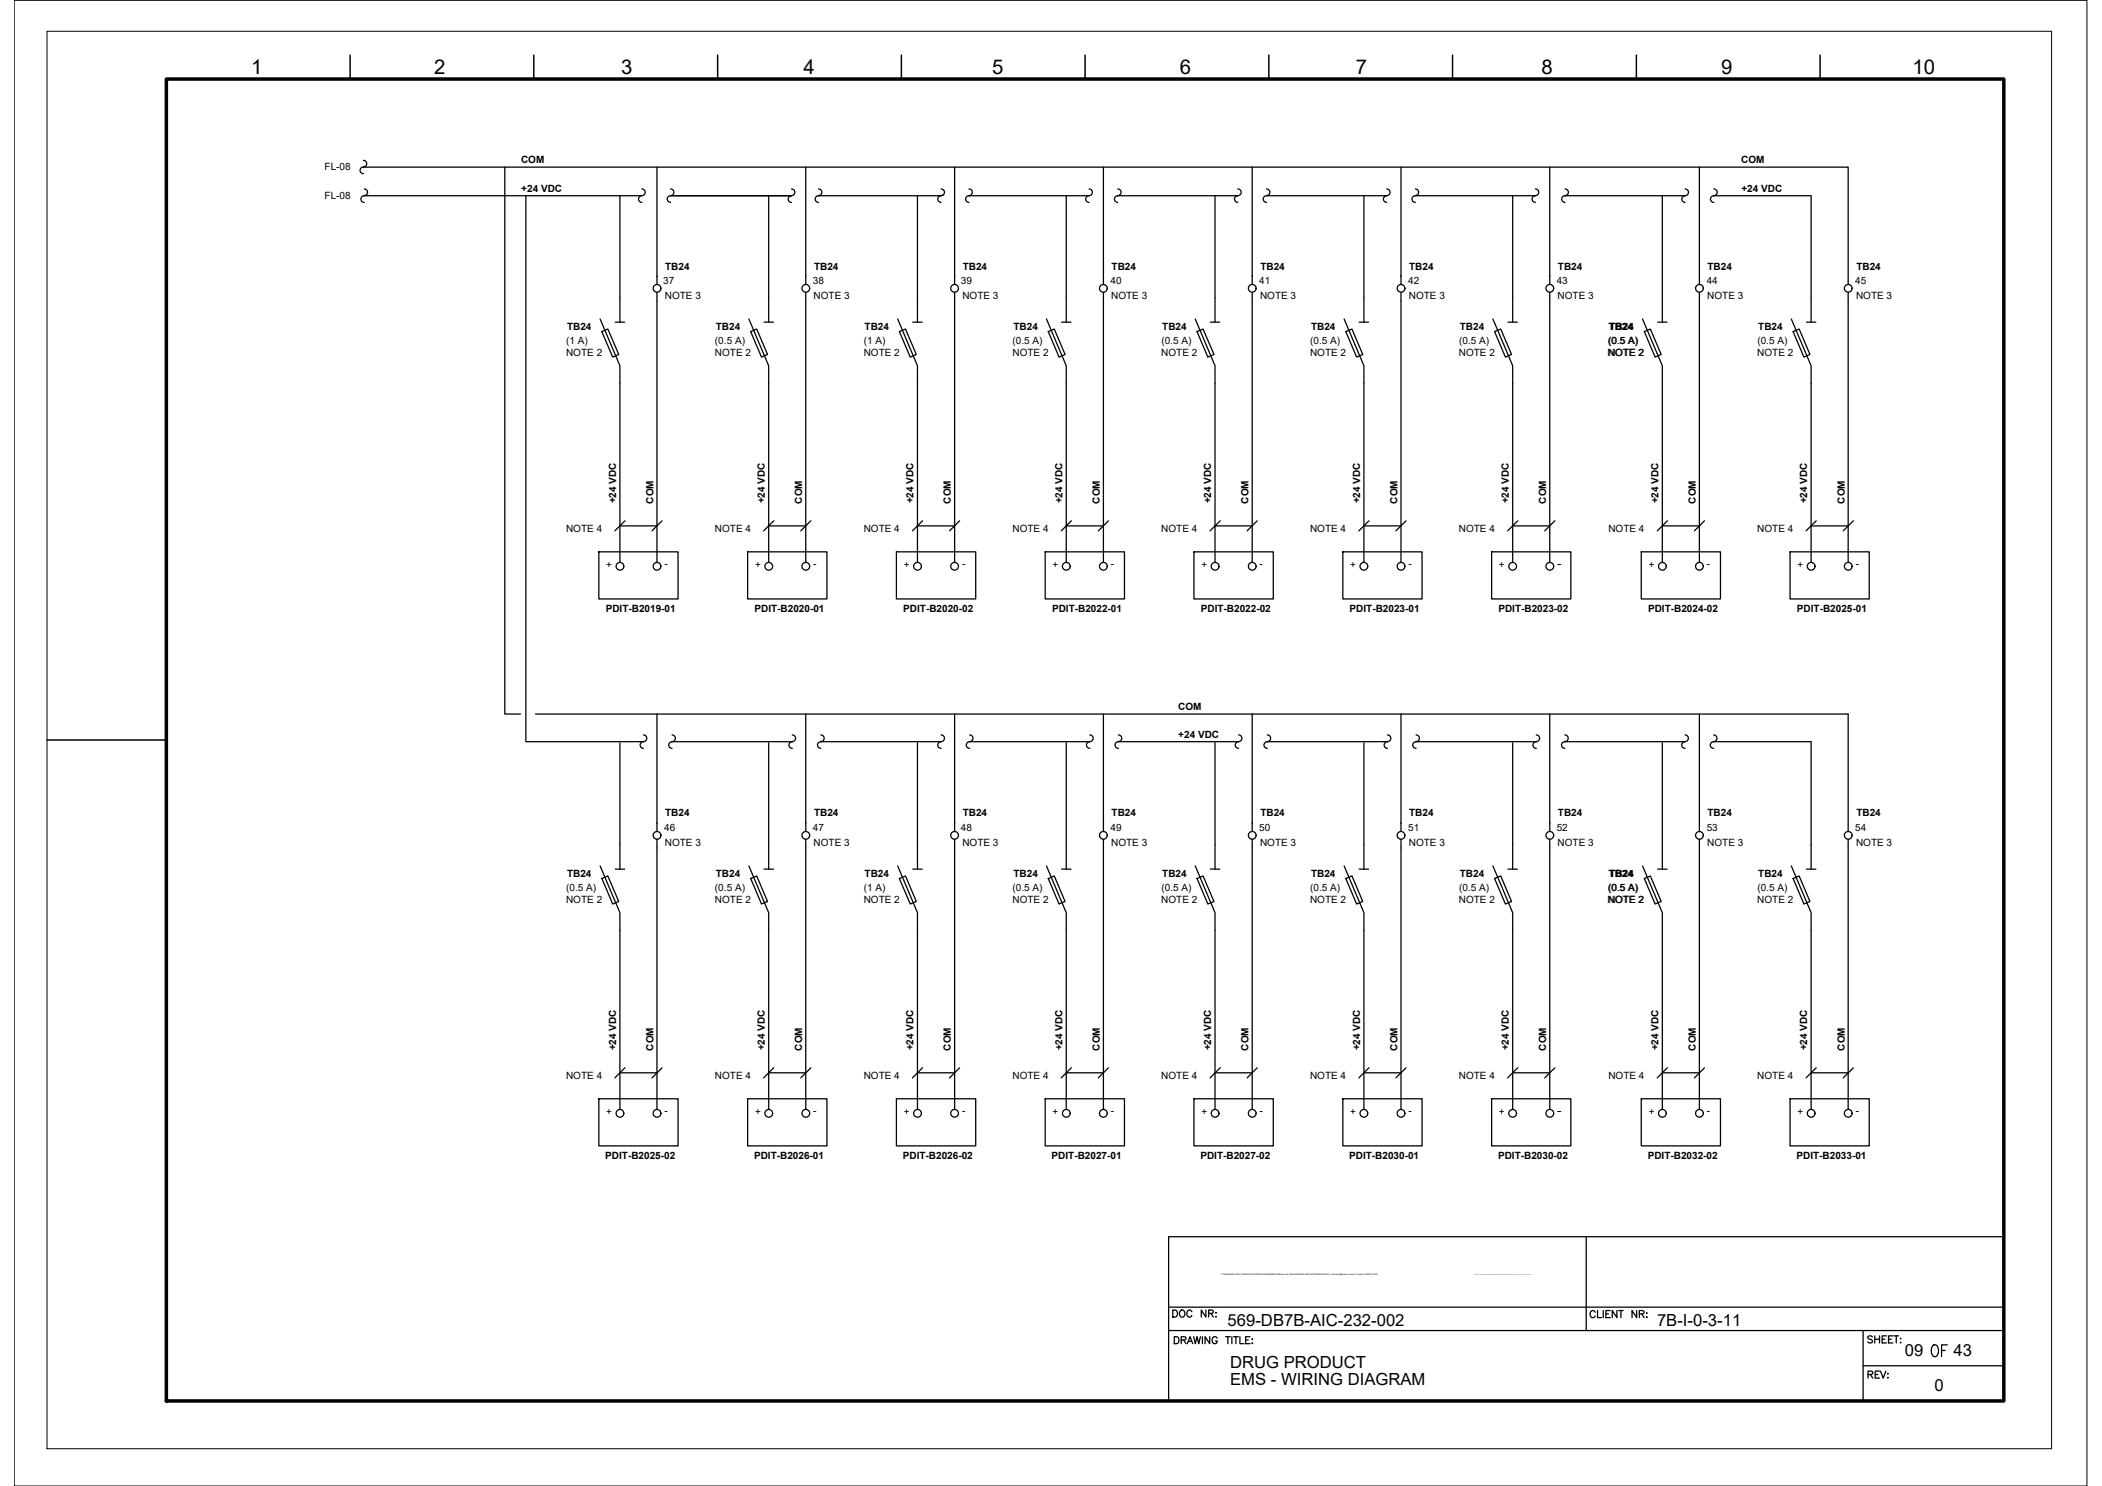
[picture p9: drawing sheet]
<svg xmlns="http://www.w3.org/2000/svg" width="420mm" height="297mm" viewBox="0 0 420 297" stroke-linecap="round" stroke-linejoin="round" font-family="sans-serif">
<defs><g id="words">
<text font-size="5.3" x="384.9" y="272.3">OF</text>
<g font-size="4.1">
<text x="50.2" y="14.8">1</text>
<text x="86.8" y="14.8">2</text>
<text x="124.1" y="14.8">3</text>
<text x="160.6" y="14.8">4</text>
<text x="198.3" y="14.8">5</text>
<text x="235.8" y="14.8">6</text>
<text x="271" y="14.8">7</text>
<text x="308.1" y="14.8">8</text>
<text x="344" y="14.8">9</text>
<text x="382.3" y="14.8">10</text>
</g>
<g font-size="3.3">
<text x="245.4" y="265">569-DB7B-AIC-232-002</text>
<text x="331.2" y="265.1">7B-I-0-3-11</text>
<text x="245.9" y="273.5">DRUG PRODUCT</text>
<text x="380.8" y="271.1">09</text>
<text x="390.5" y="271.1">43</text>
<text x="245.9" y="276.8">EMS - WIRING DIAGRAM</text>
<text x="386.7" y="278.1">0</text>
</g>
<g font-size="2">
<text x="64.9" y="33.9">FL-08</text>
<text x="104.2" y="32.6">COM</text>
<text x="348.1" y="32.6">COM</text>
<text x="64.9" y="39.8">FL-08</text>
<text x="104.2" y="38.3">+24 VDC</text>
<text x="348.1" y="38.3">+24 VDC</text>
<text x="132.9" y="53.9">TB24</text>
<text x="162.7" y="53.9">TB24</text>
<text x="192.4" y="53.9">TB24</text>
<text x="222.2" y="53.9">TB24</text>
<text x="251.9" y="53.9">TB24</text>
<text x="281.7" y="53.9">TB24</text>
<text x="311.4" y="53.9">TB24</text>
<text x="341.3" y="53.9">TB24</text>
<text x="371.1" y="53.9">TB24</text>
<text x="132.6" y="56.8">37</text>
<text x="132.9" y="59.8">NOTE 3</text>
<text x="162.5" y="56.8">38</text>
<text x="162.6" y="59.8">NOTE 3</text>
<text x="192.1" y="56.8">39</text>
<text x="192.4" y="59.8">NOTE 3</text>
<text x="222" y="56.8">40</text>
<text x="222.1" y="59.8">NOTE 3</text>
<text x="251.7" y="56.8">41</text>
<text x="251.9" y="59.8">NOTE 3</text>
<text x="281.5" y="56.8">42</text>
<text x="281.6" y="59.8">NOTE 3</text>
<text x="311.2" y="56.8">43</text>
<text x="311.3" y="59.8">NOTE 3</text>
<text x="341.1" y="56.8">44</text>
<text x="341.2" y="59.8">NOTE 3</text>
<text x="370.8" y="56.8">45</text>
<text x="371" y="59.8">NOTE 3</text>
<text x="113.2" y="71.1">NOTE 2</text>
<text x="113.2" y="68.7">(1 A)</text>
<text x="113.3" y="66">TB24</text>
<text x="142.9" y="71.1">NOTE 2</text>
<text x="142.9" y="68.7">(0.5 A)</text>
<text x="143.1" y="66">TB24</text>
<text x="172.6" y="71.1">NOTE 2</text>
<text x="172.7" y="68.7">(1 A)</text>
<text x="172.8" y="66">TB24</text>
<text x="202.4" y="71.1">NOTE 2</text>
<text x="202.4" y="68.7">(0.5 A)</text>
<text x="202.6" y="66">TB24</text>
<text x="232.1" y="71.1">NOTE 2</text>
<text x="232.1" y="68.7">(0.5 A)</text>
<text x="232.3" y="66">TB24</text>
<text x="261.9" y="71.1">NOTE 2</text>
<text x="261.9" y="68.7">(0.5 A)</text>
<text x="262.1" y="66">TB24</text>
<text x="291.6" y="71.1">NOTE 2</text>
<text x="291.6" y="68.7">(0.5 A)</text>
<text x="291.8" y="66">TB24</text>
<text x="321.3" y="71.1">NOTE 2</text>
<text x="321.4" y="68.7">(0.5 A)</text>
<text x="321.5" y="66">TB24</text>
<text x="351.3" y="71.1">NOTE 2</text>
<text x="351.3" y="68.7">(0.5 A)</text>
<text x="351.5" y="66">TB24</text>
<text x="123.1" y="100.6" transform="rotate(-90 123.1 100.6)">+24 VDC</text>
<text x="130.6" y="100.7" transform="rotate(-90 130.6 100.7)">COM</text>
<text x="152.9" y="100.6" transform="rotate(-90 152.9 100.6)">+24 VDC</text>
<text x="160.4" y="100.7" transform="rotate(-90 160.4 100.7)">COM</text>
<text x="182.6" y="100.6" transform="rotate(-90 182.6 100.6)">+24 VDC</text>
<text x="190.1" y="100.7" transform="rotate(-90 190.1 100.7)">COM</text>
<text x="212.4" y="100.6" transform="rotate(-90 212.4 100.6)">+24 VDC</text>
<text x="219.8" y="100.7" transform="rotate(-90 219.8 100.7)">COM</text>
<text x="242.1" y="100.6" transform="rotate(-90 242.1 100.6)">+24 VDC</text>
<text x="249.6" y="100.7" transform="rotate(-90 249.6 100.7)">COM</text>
<text x="271.9" y="100.6" transform="rotate(-90 271.9 100.6)">+24 VDC</text>
<text x="279.3" y="100.7" transform="rotate(-90 279.3 100.7)">COM</text>
<text x="301.6" y="100.6" transform="rotate(-90 301.6 100.6)">+24 VDC</text>
<text x="309.1" y="100.7" transform="rotate(-90 309.1 100.7)">COM</text>
<text x="331.5" y="100.6" transform="rotate(-90 331.5 100.6)">+24 VDC</text>
<text x="339" y="100.7" transform="rotate(-90 339 100.7)">COM</text>
<text x="361.3" y="100.6" transform="rotate(-90 361.3 100.6)">+24 VDC</text>
<text x="368.7" y="100.7" transform="rotate(-90 368.7 100.7)">COM</text>
<text x="113.2" y="106.4">NOTE 4</text>
<text x="142.9" y="106.4">NOTE 4</text>
<text x="172.6" y="106.4">NOTE 4</text>
<text x="202.4" y="106.4">NOTE 4</text>
<text x="232.1" y="106.4">NOTE 4</text>
<text x="261.9" y="106.4">NOTE 4</text>
<text x="291.6" y="106.4">NOTE 4</text>
<text x="321.5" y="106.4">NOTE 4</text>
<text x="351.3" y="106.4">NOTE 4</text>
<text x="121.2" y="113.6">+</text>
<text x="132.8" y="113.4">-</text>
<text x="150.9" y="113.6">+</text>
<text x="162.6" y="113.4">-</text>
<text x="180.7" y="113.6">+</text>
<text x="192.3" y="113.4">-</text>
<text x="210.4" y="113.6">+</text>
<text x="222" y="113.4">-</text>
<text x="240.1" y="113.6">+</text>
<text x="251.8" y="113.4">-</text>
<text x="269.9" y="113.6">+</text>
<text x="281.5" y="113.4">-</text>
<text x="299.6" y="113.6">+</text>
<text x="311.3" y="113.4">-</text>
<text x="329.5" y="113.6">+</text>
<text x="341.2" y="113.4">-</text>
<text x="359.3" y="113.6">+</text>
<text x="370.9" y="113.4">-</text>
<text x="121.1" y="122.3">PDIT-B2019-01</text>
<text x="150.8" y="122.3">PDIT-B2020-01</text>
<text x="180.6" y="122.3">PDIT-B2020-02</text>
<text x="210.3" y="122.3">PDIT-B2022-01</text>
<text x="240" y="122.3">PDIT-B2022-02</text>
<text x="269.8" y="122.3">PDIT-B2023-01</text>
<text x="299.5" y="122.3">PDIT-B2023-02</text>
<text x="329.4" y="122.3">PDIT-B2024-02</text>
<text x="359.2" y="122.3">PDIT-B2025-01</text>
<text x="235.5" y="141.9">COM</text>
<text x="235.5" y="147.5">+24 VDC</text>
<text x="132.8" y="166.2">46</text>
<text x="132.9" y="163.2">TB24</text>
<text x="162.5" y="166.2">47</text>
<text x="162.7" y="163.2">TB24</text>
<text x="192.1" y="166.2">48</text>
<text x="192.4" y="163.2">TB24</text>
<text x="222" y="166.2">49</text>
<text x="222.2" y="163.2">TB24</text>
<text x="251.7" y="166.2">50</text>
<text x="251.9" y="163.2">TB24</text>
<text x="281.5" y="166.2">51</text>
<text x="281.7" y="163.2">TB24</text>
<text x="311.2" y="166.2">52</text>
<text x="311.4" y="163.2">TB24</text>
<text x="341.1" y="166.2">53</text>
<text x="341.3" y="163.2">TB24</text>
<text x="370.8" y="166.2">54</text>
<text x="371.1" y="163.2">TB24</text>
<text x="132.9" y="169.2">NOTE 3</text>
<text x="162.6" y="169.2">NOTE 3</text>
<text x="192.4" y="169.2">NOTE 3</text>
<text x="222.1" y="169.2">NOTE 3</text>
<text x="251.9" y="169.2">NOTE 3</text>
<text x="281.6" y="169.2">NOTE 3</text>
<text x="311.3" y="169.2">NOTE 3</text>
<text x="341.2" y="169.2">NOTE 3</text>
<text x="371" y="169.2">NOTE 3</text>
<text x="113.2" y="178">(0.5 A)</text>
<text x="113.3" y="175.4">TB24</text>
<text x="142.9" y="178">(0.5 A)</text>
<text x="143.1" y="175.4">TB24</text>
<text x="172.7" y="178">(1 A)</text>
<text x="172.8" y="175.4">TB24</text>
<text x="202.4" y="178">(0.5 A)</text>
<text x="202.6" y="175.4">TB24</text>
<text x="232.1" y="178">(0.5 A)</text>
<text x="232.3" y="175.4">TB24</text>
<text x="261.9" y="178">(0.5 A)</text>
<text x="262.1" y="175.4">TB24</text>
<text x="291.6" y="178">(0.5 A)</text>
<text x="291.8" y="175.4">TB24</text>
<text x="321.4" y="178">(0.5 A)</text>
<text x="321.5" y="175.4">TB24</text>
<text x="351.3" y="178">(0.5 A)</text>
<text x="351.5" y="175.4">TB24</text>
<text x="113.2" y="180.5">NOTE 2</text>
<text x="142.9" y="180.5">NOTE 2</text>
<text x="172.6" y="180.5">NOTE 2</text>
<text x="202.4" y="180.5">NOTE 2</text>
<text x="232.1" y="180.5">NOTE 2</text>
<text x="261.9" y="180.5">NOTE 2</text>
<text x="291.6" y="180.5">NOTE 2</text>
<text x="321.3" y="180.5">NOTE 2</text>
<text x="351.3" y="180.5">NOTE 2</text>
<text x="123.1" y="210" transform="rotate(-90 123.1 210)">+24 VDC</text>
<text x="152.9" y="210" transform="rotate(-90 152.9 210)">+24 VDC</text>
<text x="182.6" y="210" transform="rotate(-90 182.6 210)">+24 VDC</text>
<text x="212.4" y="210" transform="rotate(-90 212.4 210)">+24 VDC</text>
<text x="242.1" y="210" transform="rotate(-90 242.1 210)">+24 VDC</text>
<text x="271.9" y="210" transform="rotate(-90 271.9 210)">+24 VDC</text>
<text x="301.6" y="210" transform="rotate(-90 301.6 210)">+24 VDC</text>
<text x="331.5" y="210" transform="rotate(-90 331.5 210)">+24 VDC</text>
<text x="361.3" y="210" transform="rotate(-90 361.3 210)">+24 VDC</text>
<text x="113.2" y="215.7">NOTE 4</text>
<text x="130.6" y="210" transform="rotate(-90 130.6 210)">COM</text>
<text x="142.9" y="215.7">NOTE 4</text>
<text x="160.4" y="210" transform="rotate(-90 160.4 210)">COM</text>
<text x="172.6" y="215.7">NOTE 4</text>
<text x="190.1" y="210" transform="rotate(-90 190.1 210)">COM</text>
<text x="202.4" y="215.7">NOTE 4</text>
<text x="219.8" y="210" transform="rotate(-90 219.8 210)">COM</text>
<text x="232.1" y="215.7">NOTE 4</text>
<text x="249.6" y="210" transform="rotate(-90 249.6 210)">COM</text>
<text x="261.9" y="215.7">NOTE 4</text>
<text x="279.3" y="210" transform="rotate(-90 279.3 210)">COM</text>
<text x="291.6" y="215.7">NOTE 4</text>
<text x="309.1" y="210" transform="rotate(-90 309.1 210)">COM</text>
<text x="321.5" y="215.7">NOTE 4</text>
<text x="339" y="210" transform="rotate(-90 339 210)">COM</text>
<text x="351.3" y="215.7">NOTE 4</text>
<text x="368.7" y="210" transform="rotate(-90 368.7 210)">COM</text>
<text x="121.2" y="223">+</text>
<text x="132.8" y="222.7">-</text>
<text x="150.9" y="223">+</text>
<text x="162.6" y="222.7">-</text>
<text x="180.7" y="223">+</text>
<text x="192.3" y="222.7">-</text>
<text x="210.4" y="223">+</text>
<text x="222" y="222.7">-</text>
<text x="240.1" y="223">+</text>
<text x="251.8" y="222.7">-</text>
<text x="269.9" y="223">+</text>
<text x="281.5" y="222.7">-</text>
<text x="299.6" y="223">+</text>
<text x="311.3" y="222.7">-</text>
<text x="329.5" y="223">+</text>
<text x="341.2" y="222.7">-</text>
<text x="359.3" y="223">+</text>
<text x="370.9" y="222.7">-</text>
<text x="121" y="231.6">PDIT-B2025-02</text>
<text x="150.7" y="231.6">PDIT-B2026-01</text>
<text x="180.5" y="231.6">PDIT-B2026-02</text>
<text x="210.2" y="231.6">PDIT-B2027-01</text>
<text x="239.9" y="231.6">PDIT-B2027-02</text>
<text x="269.7" y="231.6">PDIT-B2030-01</text>
<text x="299.4" y="231.6">PDIT-B2030-02</text>
<text x="329.4" y="231.6">PDIT-B2032-02</text>
<text x="359.1" y="231.6">PDIT-B2033-01</text>
</g>
<text font-size=".4" x="244.2" y="254.9">P:\569-BAXALTA\01.ENG\03.AUTOMACAO\ANDAMENTO\Banco de Dados\569-B7A-INS-INSTRUMENTACAO_moliveira@tessler-com-br-Tessler-5164457.JPG</text>
</g></defs>
<!-- layer: G-TTLB-TTLB -->
<path d="M33.3 15.8h367.2v264.2h-367.2z" fill="none" stroke="#000" stroke-width=".7"/>
<!-- layer: G-TTLB-OTLN -->
<path d="M9.4 6.3h400.7v283.3h-400.7z" fill="none" stroke="#000" stroke-width=".2"/>
<!-- layer: G-TTLB-INDX -->
<path d="M70 11v4.8M106.7 11v4.8M143.4 11v4.8M180.2 11v4.8M216.9 11v4.8M253.6 11v4.8M290.3 11v4.8M327.1 11v4.8M363.8 11v4.8M9.4 147.9h23.9" fill="none" stroke="#000" stroke-width=".3"/>
<!-- layer: LGSP IA4$0$LG_PLOT -->
<path d="M317.1 247.2v18.8M233.6 261.3h166.9M233.6 266h166.9M372.4 273h28.1M372.4 266v14M233.6 280h166.9" fill="none" stroke="#000" stroke-width=".25"/>
<!-- layer: LG_PLOT -->
<g fill="none" stroke="#000" stroke-width=".25">
<path d="M400.5 247.2h-166.9v32.8M234.4 261.9h.5a.76 .76 0 0 1 .5 .7 .76 .76 0 0 1-.5 .7h-.5zM234.7 267.2h.5a.75 .75 0 0 1 .5 .7 .75 .75 0 0 1-.5 .7h-.5zM236 261.9a.7 .7 0 0 1 .9 .5 .7 .7 0 0 1-.5 .9 .74 .74 0 0 1-.6-.5 .74 .74 0 0 1 .2-.9zM236.1 267.9l.8-.1 .2-.4-.4-.2h-.6v1.4M236.6 267.9l.5 .7M237.3 268.6l.6-1.4 .5 1.4M237.5 268.1h.7M238.2 262.2a.51 .51 0 0 0-.6-.3 .51 .51 0 0 0-.4 .5v.3a.51 .51 0 0 0 .4 .6 .51 .51 0 0 0 .6-.4M238.6 267.2l.3 1.4 .4-1.4 .3 1.4 .3-1.4M240.3 267.2v1.4M241 261.9v1.4l-.9-1.4v1.4"/>
<path d="M241.6 262.5h.8l.1-.5-.9-.1v1.4M241.8 267.2v1.4l-.9-1.4v1.4M242.1 262.5l.4 .8M243 262.4h.1zM243 263.2h.1zM243.3 267.5a.51 .51 0 0 0-.6-.3 .51 .51 0 0 0-.4 .5v.4a.5 .5 0 0 0 .5 .5 .5 .5 0 0 0 .5-.5h-.3M245 267.2h.9M245.4 267.2v1.4M246.2 267.2v1.4M246.6 267.2h.9M247 267.2v1.4M247.8 267.2v1.4h.8"/>
<path d="M249 267.9h.5M249.9 267.2h-.9v1.4h.9M250.3 268.5h.1zM250.3 267.7v.1zM318.9 262.3a.52 .52 0 0 0-.6-.3 .52 .52 0 0 0-.5 .5v.4a.52 .52 0 0 0 .5 .5 .52 .52 0 0 0 .6-.4M319.3 262v1.4h.8M320.5 262v1.4M321 262.6h.5M321.9 262h-.9v1.4h.9M323.2 262v1.4l-.9-1.4v1.4M323.5 262h1M324 262v1.4"/>
<path d="M327.2 262v1.4l-1-1.4v1.4M327.7 262.6h.8l.1-.2v-.3l-.3-.1h-.6v1.4M328.2 262.6l.4 .8M329.1 262.5h.1zM329.2 263.2v.2zM373.4 274.8l.8-.1 .1-.2v-.3l-.9-.1v1.4M373.9 274.8l.4 .7M374.3 267.2a.52 .52 0 0 0-.5-.2 .52 .52 0 0 0-.5 .4l1 .6v.2l-.4 .2-.6-.2M374.7 267v1.4M374.7 267.7h1M374.8 274.8h.5M375.7 274.1h-.9v1.4h.9"/>
<path d="M375.7 267v1.4M375.9 274.1l.5 1.4 .6-1.4M376.2 267.7h.5M377.1 267h-.9v1.4h.9M377.3 274.6h.1zM377.3 275.4h.1zM377.5 267.7h.5M378.4 267h-.9v1.4h.9M378.6 267h.9M379 267v1.4M379.8 267.6h.2zM379.8 268.4h.2z"/>
</g>
<!-- layer: PDF_I_TABS -->
<g fill="none" stroke="#000" stroke-width=".25">
<path d="M72.6 33.4h296.8v23.5M72.6 33.4h.1M72.8 39.1h55.5M72.8 39.1h.1M123.9 39.1v20.4M131.3 33.4v21.9M134 39.1h24.2M153.6 39.1v20.4M158.2 39.1h.1M161.1 33.4v21.9M163.6 39.1h.1M183.4 39.1v20.4"/>
<path d="M188.6 39l-.6 .1h-24.2M190.8 33.4v21.9M193.7 39.1h24M193.7 39.1h.1M213.1 39.1v20.4M220.6 33.4v21.9M223.4 39.1h.1M242.9 39.1v20.4M247.4 39.1h-24M250.3 33.4v21.9M253.2 39.1h24M272.6 39.1v20.4"/>
<path d="M277.2 39.1h.1M280 33.4v21.9M282.9 39.1h24M302.4 39.1v20.4M309.8 33.4v21.9M312.8 39.1h24M312.8 39.1h.1M332.3 39.1v20.4M336.8 39.1h.1M342.6 39.1h19.4v20.4M123.9 76.6v35.8M131.3 60.2v52.2"/>
<path d="M153.6 76.6v35.8M161.1 60.2v52.2M183.4 76.6v35.8M190.8 60.2v52.2M213.1 76.6v35.8M220.6 60.2v52.2M242.9 76.6v35.8M250.3 60.2v52.2M272.6 76.6v35.8M280 60.2v52.2M302.4 76.6v35.8M309.8 60.2v52.2"/>
<path d="M332.3 76.6v35.8M339.7 60.2v52.2M362 76.6v35.8M369.4 60.2v52.2M123.9 148.5v20.4M131.3 142.7v21.9M134.3 148.3h24M153.6 148.5v20.4M161.1 142.7v21.9M183.4 148.5v20.4M188.1 148.3h-24M190.8 142.7v21.9"/>
<path d="M193.8 148.3h24M193.8 148.3h.1M213.1 148.5v20.4M217.8 148.3h.1M220.6 142.7v21.9M223.6 148.3h.1M242.9 148.5v20.4M247.6 148.3h-24.1M250.3 142.7v21.9M253.3 148.3h.1M272.6 148.5v20.4M277.4 148.3h-24.1"/>
<path d="M280 142.7v21.9M283.1 148.3h24M302.4 148.5v20.4M307.1 148.3h.1M309.8 142.7v21.9M312.8 148.3h24M332.3 148.5v20.4M336.8 148.3h.1M342.5 148.3h19.5v20.6M342.5 148.3h.1M369.4 142.7v23.5M131.3 169.5v52.3"/>
<path d="M161.1 169.5v52.3M190.8 169.5v52.3M220.6 169.5v52.3M250.3 169.5v52.3M280 169.5v52.3M309.8 169.5v52.3M339.7 169.5v52.3M369.4 169.5v52.3M123.9 185.9v35.9M153.6 185.9v35.9M183.4 185.9v35.9M213.1 185.9v35.9"/>
<path d="M242.9 185.9v35.9M272.6 185.9v35.9M302.4 185.9v35.9M332.3 185.9v35.9M362 185.9v35.9"/>
</g>
<!-- layer: PDF_I_El_CTRL -->
<g fill="none" stroke="#000" stroke-width=".25">
<path d="M339.7 33.4v23.5M123.9 59.5v4.9M131.3 55.1v1.8M131.3 58.4v1.8M153.6 59.5v4.9M161.1 55.1v1.8M161.1 58.4v1.8M183.4 59.5v4.9M190.8 55.1v1.8M190.8 58.4v1.8M213.1 59.5v4.9M220.6 55.1v1.8"/>
<path d="M220.6 58.4v1.8M242.9 59.5v4.9M250.3 55.1v1.8M250.3 58.4v1.8M272.6 59.5v4.9M280 55.1v1.8M280 58.4v1.8M302.4 59.5v4.9M309.8 55.1v1.8M309.8 58.4v1.8M332.3 59.5v4.9M339.7 58.4v1.8"/>
<path d="M362 59.5v4.9M369.4 58.4v1.8M120 63.8l3.9 9.3v3.5M120.3 66.3l1.2-.5 2.2 5.1-1.2 .5zM123 64.4h1.9M149.7 63.8l3.9 9.3v3.5M150.1 66.3l1.2-.5 2.1 5.1-1.2 .5zM152.7 64.4h1.9M179.4 63.8l4 9.3v3.5M179.8 66.3l1.2-.5 2.2 5.1-1.3 .5zM182.5 64.4h1.8M209.2 63.8l3.9 9.3v3.5"/>
<path d="M209.5 66.3l1.2-.5 2.2 5.1-1.2 .5zM212.2 64.4h1.9M238.9 63.8l4 9.3v3.5M239.3 66.3l1.2-.5 2.2 5.1-1.3 .5zM241.9 64.4h1.9M268.7 63.8l3.9 9.3v3.5M269 66.3l1.2-.5 2.2 5.1-1.2 .5zM271.7 64.4h1.9M298.4 63.8l4 9.3v3.5M298.7 66.3l1.3-.5 2.1 5.1-1.2 .5zM301.4 64.4h1.9M328.3 63.8l4 9.3v3.5"/>
<path d="M328.7 66.3l1.2-.5 2.1 5.1-1.2 .5zM331.3 64.4h1.9M358.1 63.8l3.9 9.3v3.5M358.4 66.3l1.2-.5 2.2 5.1-1.2 .5zM361.1 64.4h1.9M339.7 142.7v23.5M120 173.1l3.9 9.3v3.5M120.3 175.6l1.2-.5 2.2 5.1-1.2 .5zM123 173.7h1.9M123.9 168.9v4.8M131.3 164.5v1.7M131.3 167.8v1.7"/>
<path d="M149.7 173.1l3.9 9.3v3.5M150.1 175.6l1.2-.5 2.1 5.1-1.2 .5zM152.7 173.7h1.9M153.6 168.9v4.8M161.1 164.5v1.7M161.1 167.8v1.7M179.4 173.1l4 9.3v3.5M179.8 175.6l1.2-.5 2.2 5.1-1.3 .5zM182.5 173.7h1.8M183.4 168.9v4.8M190.8 164.5v1.7M190.8 167.8v1.7"/>
<path d="M209.2 173.1l3.9 9.3v3.5M209.5 175.6l1.2-.5 2.2 5.1-1.2 .5zM212.2 173.7h1.9M213.1 168.9v4.8M220.6 164.5v1.7M220.6 167.8v1.7M238.9 173.1l4 9.3v3.5M239.3 175.6l1.2-.5 2.2 5.1-1.3 .5zM241.9 173.7h1.9M242.9 168.9v4.8M250.3 164.5v1.7M250.3 167.8v1.7"/>
<path d="M268.7 173.1l3.9 9.3v3.5M269 175.6l1.2-.5 2.2 5.1-1.2 .5zM271.7 173.7h1.9M272.6 168.9v4.8M280 164.5v1.7M280 167.8v1.7M298.4 173.1l4 9.3v3.5M298.7 175.6l1.3-.5 2.1 5.1-1.2 .5zM301.4 173.7h1.9M302.4 168.9v4.8M309.8 164.5v1.7M309.8 167.8v1.7"/>
<path d="M328.3 173.1l4 9.3v3.5M328.7 175.6l1.2-.5 2.1 5.1-1.2 .5zM331.3 173.7h1.9M332.3 168.9v4.8M339.7 167.8v1.7M358.1 173.1l3.9 9.3v3.5M358.4 175.6l1.2-.5 2.2 5.1-1.2 .5zM361.1 173.7h1.9M362 168.9v4.8M369.4 167.8v1.7"/>
<circle cx="131.3" cy="57.6" r=".77"/>
<circle cx="161.1" cy="57.6" r=".77"/>
<circle cx="190.8" cy="57.6" r=".77"/>
<circle cx="220.5" cy="57.6" r=".77"/>
<circle cx="250.3" cy="57.6" r=".77"/>
<circle cx="280" cy="57.6" r=".77"/>
<circle cx="309.8" cy="57.6" r=".77"/>
<circle cx="339.7" cy="57.6" r=".77"/>
<circle cx="369.4" cy="57.6" r=".77"/>
<circle cx="131.3" cy="167" r=".77"/>
<circle cx="161.1" cy="167" r=".77"/>
<circle cx="190.8" cy="167" r=".77"/>
<circle cx="220.5" cy="167" r=".77"/>
<circle cx="250.3" cy="167" r=".77"/>
<circle cx="280" cy="167" r=".77"/>
<circle cx="309.8" cy="167" r=".77"/>
<circle cx="339.7" cy="167" r=".77"/>
<circle cx="369.4" cy="167" r=".77"/>
</g>
<!-- layer: PDF_I_DATA -->
<g fill="none" stroke="#000" stroke-width=".25">
<path d="M119.7 110.3h15.8v9.4h-15.8zM123.9 105.1h7.4M124.9 104.1l-2 2M132.3 104.1l-2 2M149.4 110.3h15.9v9.4h-15.9zM153.6 105.1h7.5M154.7 104.1l-2.1 2M162.1 104.1l-2 2M179.2 110.3h15.8v9.4h-15.8zM183.4 105.1h7.4M184.4 104.1l-2 2M191.8 104.1l-2 2"/>
<path d="M208.9 110.3h15.9v9.4h-15.9zM213.1 105.1h7.5M214.1 104.1l-2 2M221.6 104.1l-2.1 2M238.7 110.3h15.8v9.4h-15.8zM242.9 105.1h7.4M243.9 104.1l-2 2M251.3 104.1l-2 2M268.4 110.3h15.8v9.4h-15.8zM272.6 105.1h7.4M273.6 104.1l-2 2M281.1 104.1l-2.1 2"/>
<path d="M298.2 110.3h15.8v9.4h-15.8zM302.4 105.1h7.4M303.4 104.1l-2.1 2M310.8 104.1l-2 2M328.1 110.3h15.8v9.4h-15.8zM332.3 105.1h7.4M333.3 104.1l-2 2M340.7 104.1l-2 2M357.8 110.3h15.8v9.4h-15.8zM362 105.1h7.4M363 104.1l-2 2M370.5 104.1l-2.1 2"/>
<path d="M119.7 219.6h15.8v9.5h-15.8zM123.9 214.4h7.4M124.9 213.4l-2 2.1M132.3 213.5l-2 2M149.4 219.6h15.9v9.5h-15.9zM153.6 214.4h7.5M154.7 213.4l-2.1 2.1M162.1 213.5l-2 2M179.2 219.6h15.8v9.5h-15.8zM183.4 214.4h7.4M184.4 213.4l-2 2.1M191.8 213.5l-2 2"/>
<path d="M208.9 219.6h15.9v9.5h-15.9zM213.1 214.4h7.5M214.1 213.4l-2 2.1M221.6 213.5l-2.1 2M238.7 219.6h15.8v9.5h-15.8zM242.9 214.4h7.4M243.9 213.4l-2 2.1M251.3 213.5l-2 2M268.4 219.6h15.8v9.5h-15.8zM272.6 214.4h7.4M273.6 213.4l-2 2.1M281.1 213.5l-2.1 2"/>
<path d="M298.2 219.6h15.8v9.5h-15.8zM302.4 214.4h7.4M303.4 213.4l-2.1 2.1M310.8 213.5l-2 2M328.1 219.6h15.8v9.5h-15.8zM332.3 214.4h7.4M333.3 213.4l-2 2.1M340.7 213.5l-2 2M357.8 219.6h15.8v9.5h-15.8zM362 214.4h7.4M363 213.4l-2 2.1M370.5 213.5l-2.1 2"/>
</g>
<!-- layer: PDF_EI-CTRL -->
<g fill="none" stroke="#000" stroke-width=".25">
<circle cx="123.9" cy="113.2" r=".77"/>
<circle cx="131.3" cy="113.2" r=".77"/>
<circle cx="153.7" cy="113.2" r=".77"/>
<circle cx="161.1" cy="113.2" r=".77"/>
<circle cx="183.4" cy="113.2" r=".77"/>
<circle cx="190.8" cy="113.2" r=".77"/>
<circle cx="213.1" cy="113.2" r=".77"/>
<circle cx="220.5" cy="113.2" r=".77"/>
<circle cx="242.9" cy="113.2" r=".77"/>
<circle cx="250.3" cy="113.2" r=".77"/>
<circle cx="272.6" cy="113.2" r=".77"/>
<circle cx="280" cy="113.2" r=".77"/>
<circle cx="302.4" cy="113.2" r=".77"/>
<circle cx="309.8" cy="113.2" r=".77"/>
<circle cx="332.3" cy="113.2" r=".77"/>
<circle cx="339.7" cy="113.2" r=".77"/>
<circle cx="362" cy="113.2" r=".77"/>
<circle cx="369.4" cy="113.2" r=".77"/>
<circle cx="123.9" cy="222.5" r=".77"/>
<circle cx="131.3" cy="222.5" r=".77"/>
<circle cx="153.7" cy="222.5" r=".77"/>
<circle cx="161.1" cy="222.5" r=".77"/>
<circle cx="183.4" cy="222.5" r=".77"/>
<circle cx="190.8" cy="222.5" r=".77"/>
<circle cx="213.1" cy="222.5" r=".77"/>
<circle cx="220.5" cy="222.5" r=".77"/>
<circle cx="242.9" cy="222.5" r=".77"/>
<circle cx="250.3" cy="222.5" r=".77"/>
<circle cx="272.6" cy="222.5" r=".77"/>
<circle cx="280" cy="222.5" r=".77"/>
<circle cx="302.4" cy="222.5" r=".77"/>
<circle cx="309.8" cy="222.5" r=".77"/>
<circle cx="332.3" cy="222.5" r=".77"/>
<circle cx="339.7" cy="222.5" r=".77"/>
<circle cx="362" cy="222.5" r=".77"/>
<circle cx="369.4" cy="222.5" r=".77"/>
</g>
<!-- layer: I_TABS -->
<g fill="none" stroke="#000" stroke-width=".25">
<path d="M72.6 32.1a.71 .71 0 0 1 .7 .8 .71 .71 0 0 1-.9 .5 .67 .67 0 0 0-.4 .8 .67 .67 0 0 0 .6 .5M72.8 37.8a.67 .67 0 0 1 .7 .6 .67 .67 0 0 1-.7 .7M72.8 39.1a.67 .67 0 0 0-.7 .7 .67 .67 0 0 0 .7 .7M128.3 37.8a.67 .67 0 0 1 .7 .6 .67 .67 0 0 1-.7 .7M128.3 39.1a.67 .67 0 0 0-.7 .7 .67 .67 0 0 0 .7 .7M134 37.8a.67 .67 0 0 1 .7 .6 .67 .67 0 0 1-.7 .7M134 39.1a.67 .67 0 0 0-.6 .7 .67 .67 0 0 0 .6 .7M158.2 37.8a.67 .67 0 0 1 .7 .6 .67 .67 0 0 1-.7 .7M158.2 39.1a.67 .67 0 0 0-.7 .7 .67 .67 0 0 0 .7 .7M163.6 37.8a.67 .67 0 0 1 .7 .6 .67 .67 0 0 1-.7 .7M163.6 39.1a.67 .67 0 0 0-.7 .7 .67 .67 0 0 0 .7 .7M188.1 37.8a.67 .67 0 0 1 .7 .6 .67 .67 0 0 1-.7 .7"/>
<path d="M188.1 39.1a.67 .67 0 0 0-.6 .7 .67 .67 0 0 0 .6 .7M193.7 37.8a.67 .67 0 0 1 .7 .6 .67 .67 0 0 1-.7 .7M193.7 39.1a.67 .67 0 0 0-.7 .7 .67 .67 0 0 0 .7 .7M217.7 37.8a.67 .67 0 0 1 .7 .6 .67 .67 0 0 1-.7 .7M217.7 39.1a.67 .67 0 0 0-.7 .7 .67 .67 0 0 0 .7 .7M223.4 37.8a.67 .67 0 0 1 .7 .6 .67 .67 0 0 1-.7 .7M223.4 39.1a.67 .67 0 0 0-.6 .7 .67 .67 0 0 0 .6 .7M247.4 37.8a.67 .67 0 0 1 .7 .6 .67 .67 0 0 1-.7 .7M247.4 39.1a.67 .67 0 0 0-.6 .7 .67 .67 0 0 0 .6 .7M253.2 37.8a.67 .67 0 0 1 .6 .6 .67 .67 0 0 1-.6 .7M253.2 39.1a.67 .67 0 0 0-.7 .7 .67 .67 0 0 0 .7 .7M277.2 37.8a.67 .67 0 0 1 .7 .6 .67 .67 0 0 1-.7 .7"/>
<path d="M277.2 39.1a.67 .67 0 0 0-.7 .7 .67 .67 0 0 0 .7 .7M282.9 37.8a.67 .67 0 0 1 .7 .6 .67 .67 0 0 1-.7 .7M282.9 39.1a.67 .67 0 0 0-.7 .7 .67 .67 0 0 0 .7 .7M306.9 37.8a.67 .67 0 0 1 .7 .6 .67 .67 0 0 1-.7 .7M306.9 39.1a.67 .67 0 0 0-.7 .7 .67 .67 0 0 0 .7 .7M312.8 37.8a.67 .67 0 0 1 .7 .6 .67 .67 0 0 1-.7 .7M312.8 39.1a.67 .67 0 0 0-.6 .7 .67 .67 0 0 0 .6 .7M336.8 37.8a.67 .67 0 0 1 .7 .6 .67 .67 0 0 1-.7 .7M336.8 39.1a.67 .67 0 0 0-.6 .7 .67 .67 0 0 0 .6 .7M342.6 37.8a.67 .67 0 0 1 .6 .6 .67 .67 0 0 1-.6 .7M342.6 39.1a.67 .67 0 0 0-.7 .7 .67 .67 0 0 0 .7 .7M128.6 146.9a.67 .67 0 0 1 .7 .7 .67 .67 0 0 1-.7 .6"/>
<path d="M128.6 148.3a.67 .67 0 0 0-.6 .6 .67 .67 0 0 0 .6 .7M134.3 146.9a.67 .67 0 0 1 .7 .7 .67 .67 0 0 1-.7 .6M134.3 148.3a.67 .67 0 0 0-.6 .6 .67 .67 0 0 0 .6 .7M158.4 146.9a.67 .67 0 0 1 .6 .7 .67 .67 0 0 1-.6 .6M158.4 148.3a.67 .67 0 0 0-.7 .6 .67 .67 0 0 0 .7 .7M164.1 146.9a.67 .67 0 0 1 .6 .7 .67 .67 0 0 1-.6 .6M164.1 148.3a.67 .67 0 0 0-.7 .6 .67 .67 0 0 0 .7 .7M188.1 146.9a.67 .67 0 0 1 .7 .7 .67 .67 0 0 1-.7 .6M188.1 148.3a.67 .67 0 0 0-.6 .6 .67 .67 0 0 0 .6 .7M193.8 146.9a.67 .67 0 0 1 .7 .7 .67 .67 0 0 1-.7 .6M193.8 148.3a.67 .67 0 0 0-.7 .6 .67 .67 0 0 0 .7 .7M217.8 146.9a.67 .67 0 0 1 .7 .7 .67 .67 0 0 1-.7 .6"/>
<path d="M217.8 148.3a.67 .67 0 0 0-.6 .6 .67 .67 0 0 0 .6 .7M223.6 146.9a.67 .67 0 0 1 .6 .7 .67 .67 0 0 1-.6 .6M223.6 148.3a.67 .67 0 0 0-.7 .6 .67 .67 0 0 0 .7 .7M247.6 146.9a.67 .67 0 0 1 .6 .7 .67 .67 0 0 1-.6 .6M247.6 148.3a.67 .67 0 0 0-.7 .6 .67 .67 0 0 0 .7 .7M253.3 146.9a.67 .67 0 0 1 .7 .7 .67 .67 0 0 1-.7 .6M253.3 148.3a.67 .67 0 0 0-.7 .6 .67 .67 0 0 0 .7 .7M277.3 146.9a.67 .67 0 0 1 .7 .7 .67 .67 0 0 1-.7 .6M277.3 148.3a.67 .67 0 0 0-.6 .6 .67 .67 0 0 0 .6 .7M283.1 146.9a.67 .67 0 0 1 .6 .7 .67 .67 0 0 1-.6 .6M283.1 148.3a.67 .67 0 0 0-.7 .6 .67 .67 0 0 0 .7 .7M307.1 146.9a.67 .67 0 0 1 .6 .7 .67 .67 0 0 1-.6 .6"/>
<path d="M307.1 148.3a.67 .67 0 0 0-.7 .6 .67 .67 0 0 0 .7 .7M312.8 146.9a.67 .67 0 0 1 .7 .7 .67 .67 0 0 1-.7 .6M312.8 148.3a.67 .67 0 0 0-.7 .6 .67 .67 0 0 0 .7 .7M336.8 146.9a.67 .67 0 0 1 .7 .7 .67 .67 0 0 1-.7 .6M336.8 148.3a.67 .67 0 0 0-.7 .6 .67 .67 0 0 0 .7 .7M342.5 146.9a.67 .67 0 0 1 .7 .7 .67 .67 0 0 1-.7 .6M342.5 148.3a.67 .67 0 0 0-.6 .6 .67 .67 0 0 0 .6 .7"/>
</g>
<!-- layer: 0 -->
<path d="M100.9 33.4v109.3h3.1M105.1 39.1v109.2h23.5M107 142.7h262.4" fill="none" stroke="#000" stroke-width=".25"/>
<path d="M2.8 .1h414.4v296.9h-414.4z" fill="none" stroke="#000" stroke-width=".2"/>
<use href="#words"/>
</svg>
